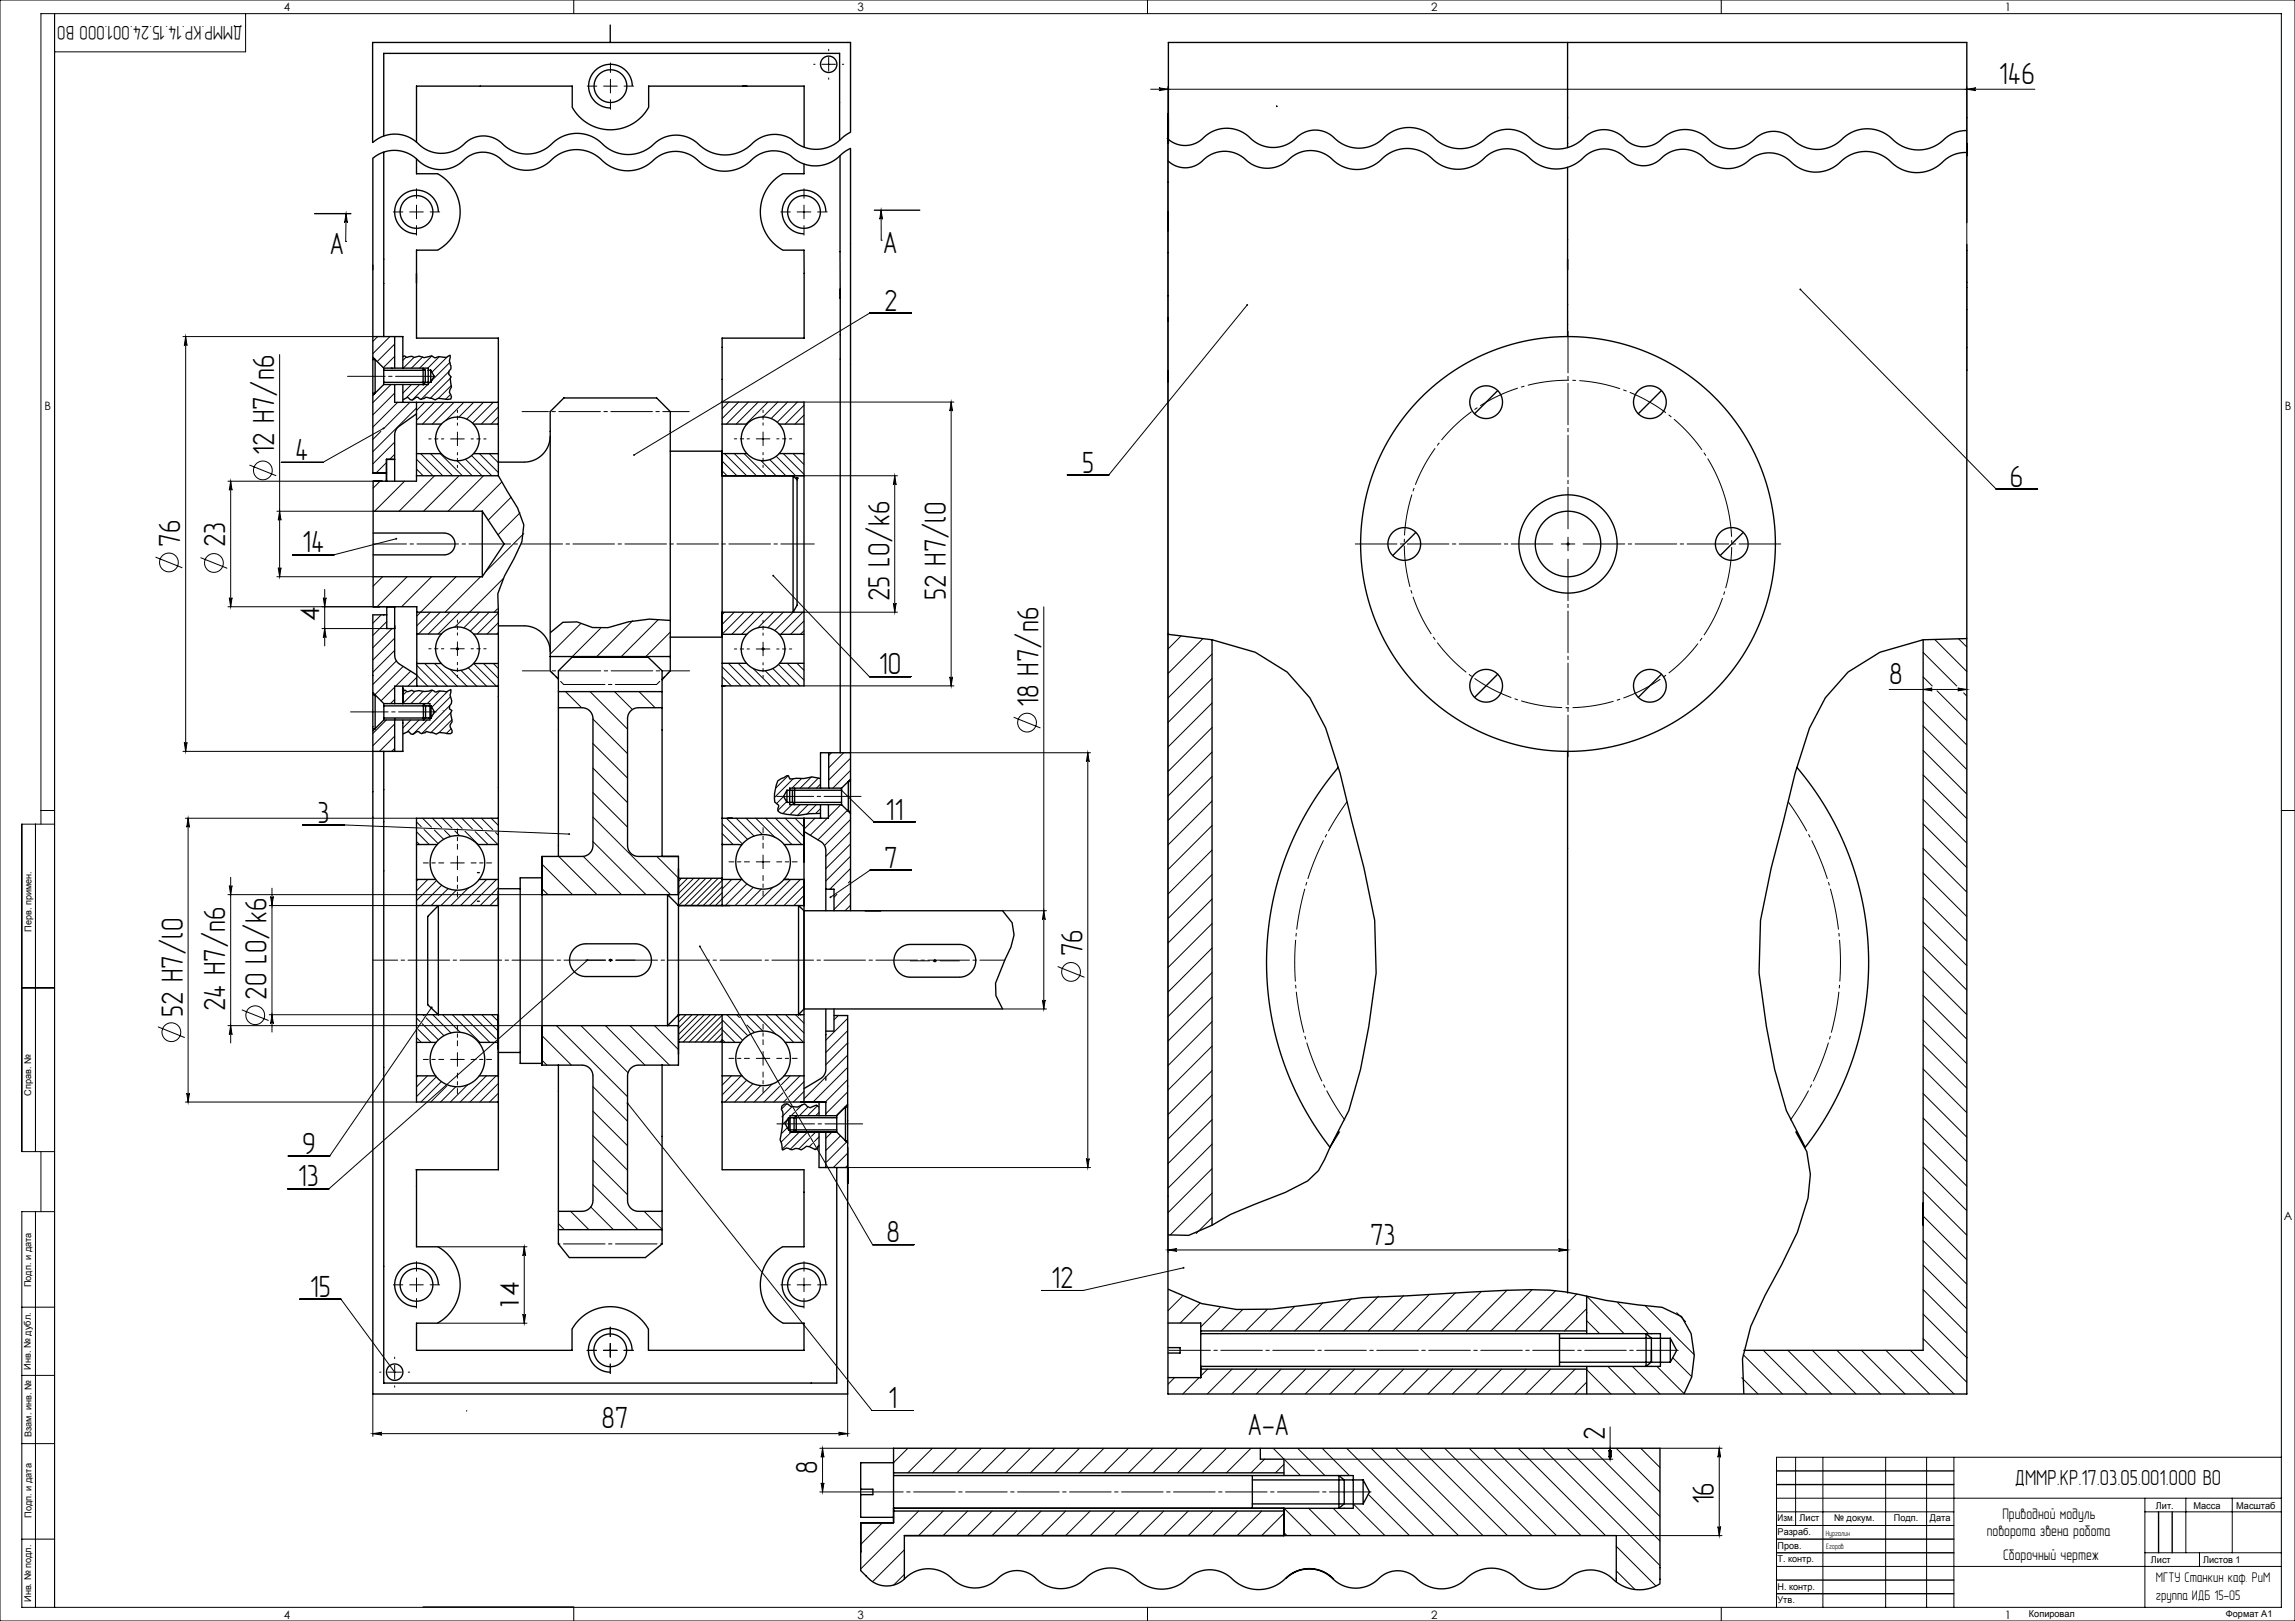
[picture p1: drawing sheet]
<svg xmlns="http://www.w3.org/2000/svg" width="841mm" height="594mm" viewBox="0 0 841 594" stroke-linecap="round" stroke-linejoin="round" font-family="sans-serif">
<defs><g id="words">
<g font-size="9.9">
<text x="732.5" y="30.7">146</text>
<text x="120.8" y="93">A</text>
<text x="323.5" y="92.7">A</text>
<text x="323.9" y="113.8">2</text>
<text x="100.5" y="166.7" transform="rotate(-90 100.5 166.7)">12 H7/n6</text>
<text x="108.2" y="168.6">4</text>
<text x="396.5" y="173.2">5</text>
<text x="736.5" y="178.3">6</text>
<text x="66.1" y="200.4" transform="rotate(-90 66.1 200.4)">76</text>
<text x="82.6" y="200.6" transform="rotate(-90 82.6 200.6)">23</text>
<text x="110.7" y="202.5">14</text>
<text x="325.9" y="220.3" transform="rotate(-90 325.9 220.3)">25 L0/k6</text>
<text x="346.6" y="220" transform="rotate(-90 346.6 220)">52 H7/l0</text>
<text x="322.1" y="247.1">10</text>
<text x="692.3" y="250.7">8</text>
<text x="380.5" y="259.1" transform="rotate(-90 380.5 259.1)">18 H7/n6</text>
<text x="116.3" y="301.5">3</text>
<text x="324.5" y="300.3">11</text>
<text x="324" y="318">7</text>
<text x="396.7" y="350.5" transform="rotate(-90 396.7 350.5)">76</text>
<text x="82.6" y="370.6" transform="rotate(-90 82.6 370.6)">24 H7/n6</text>
<text x="97.7" y="366.3" transform="rotate(-90 97.7 366.3)">20 L0/k6</text>
<text x="67" y="372.6" transform="rotate(-90 67 372.6)">52 H7/l0</text>
<text x="110.8" y="422.8">9</text>
<text x="109.2" y="434.8">13</text>
<text x="324.9" y="455.2">8</text>
<text x="502.1" y="456.1">73</text>
<text x="385.2" y="472.1">12</text>
<text x="113.5" y="475.3">15</text>
<text x="325.5" y="516">1</text>
<text x="220.4" y="523.4">87</text>
<text x="457.1" y="525.8">A-A</text>
<text x="588.1" y="527.8" transform="rotate(-90 588.1 527.8)">2</text>
<text x="299.5" y="540.2" transform="rotate(-90 299.5 540.2)">8</text>
<text x="628.1" y="551.3" transform="rotate(-90 628.1 551.3)">16</text>
</g>
<g font-size="9.3">
<text x="117" y="227.6" transform="rotate(-90 117 227.6)">4</text>
<text x="190.1" y="480" transform="rotate(-90 190.1 480)">14</text>
</g>
<text font-size="7" x="738.3" y="544.3">ДММР.КР.17.03.05.001.000 ВО</text>
<text font-size="6.3" x="88.9" y="9.4" transform="rotate(-180 88.9 9.4)">ДММР.КР.14.15.24.001.000 ВО</text>
<g font-size="4.9">
<text x="733.8" y="556.7">Приводной модуль</text>
<text x="728" y="563">поворота звена робота</text>
<text x="734.1" y="571.6">Сборочный чертеж</text>
</g>
<g font-size="4.5">
<text x="790" y="579.8">МГТУ Станкин каф. РиМ</text>
<text x="790" y="586.3">группа ИДБ 15-05</text>
</g>
<g font-size="4.2">
<text x="104" y="4.2">4</text>
<text x="314.2" y="4.2">3</text>
<text x="524.5" y="4.2">2</text>
<text x="734.7" y="4.2">1</text>
<text x="16.3" y="150.2">B</text>
<text x="837.3" y="150.2">B</text>
<text x="836.9" y="447.2">A</text>
<text x="104" y="593.2">4</text>
<text x="314.2" y="593.2">3</text>
<text x="524.5" y="593.2">2</text>
<text x="734.7" y="593.2">1</text>
</g>
<g font-size="3.4">
<text x="11.5" y="341.4" transform="rotate(-90 11.5 341.4)">Перв. примен.</text>
<text x="11.5" y="401.5" transform="rotate(-90 11.5 401.5)">Справ. №</text>
<text x="11.4" y="471.7" transform="rotate(-90 11.4 471.7)">Подп. и дата</text>
<text x="11.3" y="501.9" transform="rotate(-90 11.3 501.9)">Инв. № дубл.</text>
<text x="11.5" y="526.6" transform="rotate(-90 11.5 526.6)">Взам. инв. №</text>
<text x="11.5" y="556.2" transform="rotate(-90 11.5 556.2)">Подп. и дата</text>
<text x="651.4" y="557.4">Изм</text>
<text x="659.4" y="557.4">Лист</text>
<text x="672.1" y="557.4">№ докум.</text>
<text x="694" y="557.4">Подп.</text>
<text x="707.2" y="557.4">Дата</text>
<text x="790" y="552.9">Лит.</text>
<text x="803.8" y="552.9">Масса</text>
<text x="819.5" y="553">Масштаб</text>
<text x="651.4" y="562.6">Разраб.</text>
<text x="651.4" y="567.6">Пров.</text>
<text x="651.4" y="572.5">Т. контр.</text>
<text x="788.2" y="572.7">Лист</text>
<text x="807.3" y="572.7">Листов 1</text>
<text x="11.5" y="587" transform="rotate(-90 11.5 587)">Инв. № подл.</text>
<text x="651.4" y="587.6">Утв.</text>
<text x="651.4" y="582.5">Н. контр.</text>
<text x="743.5" y="592.4">Копировал</text>
<text x="815.7" y="592.4">Формат А1</text>
</g>
<g font-size="2.5">
<text x="669.1" y="562.8">Нургалин</text>
<text x="669.2" y="567.7">Егоров</text>
</g>
<text font-size="2.1" x="656.9" y="557.4">.</text>
</g></defs>
<g fill="none" stroke="#000" stroke-width=".37">
<path d="M0 0h841v594h-841zM20 5v584M90 5v14h-70M210.3 0v5M420.5 0v5M630.8 0v5M221.2 31.6h5M223.7 29.1v5M301.2 23.6h5M303.7 21.1v5M421.7 32.7h324M424.7 32.2l3.3 .5-3.3 .5a.51 .51 0 0 0 .5-.5 .51 .51 0 0 0-.5-.5z"/>
<path d="M428 31.7v427.3M720.7 31.7v104M720.7 32.7l3.3-.5a.51 .51 0 0 0-.4 .5 .51 .51 0 0 0 .4 .5zM126.8 78.3l-.1 10.2M126.8 78.3l.5 3.3a.51 .51 0 0 0-.5-.5 .51 .51 0 0 0-.5 .5zM150.1 77.7h5M152.6 75.2v5M292.1 77.7h5M294.6 75.2v5M322.9 77v11M322.9 77l.5 3.3a.51 .51 0 0 0-.5-.5 .51 .51 0 0 0-.5 .5zM126.7 88.5h.1"/>
<path d="M322.9 88h.1M334 114.6h-15.2l-86.5 52.1M457 111.8l-50.7 62.2h-15.2M659.7 106.1l71.7 73h15.2M67 123.3h69.6M68 123.3l.5 3.3a.51 .51 0 0 0-.5-.4 .51 .51 0 0 0-.5 .4zM68 123.3v152M102.5 129.9v81.4M138.4 123.3l-1.8 1.8M142.9 123.3l-6.3 6.3M144.6 126.1l-6.4 6.4M144.6 130.6l-4.1 4.1"/>
<path d="M148.8 130.9l-1.2 1.2M151.7 131l-3.9 3.9M154.9 130.8l-4.1 4.1M158.3 130.4l-4.5 4.5M161 130.7l-4.2 4.2M163.8 130.9l-5.5 5.5M164.5 136.1l-10.2 10.2M164.9 132.8l-6.7 6.6M164.9 138.7l-7.3 7.3M139.6 158.1l-3 2.9M140.5 157l-22.2 12.4h-15.2M143.3 140.9l-6.7 6.7"/>
<path d="M144.6 144l-8 8M145.7 147.4l-9.1 9.1M147.8 140.9l-.2 .1M150.2 147.4l-9.6 9.7M150.8 140.9l-3.2 3.1M152.6 149.5l-16 16M153.8 140.9l-4.7 4.7M155.6 147.4l-3 3M156.8 140.9l-5.7 5.7M157.6 140.1l-.7 .6M159.2 147.4l-6.6 6.6M162.8 147.4l-8 8"/>
<path d="M165.1 144.5l-1.9 1.9M165.4 141.3l-4.7 4.6M166.4 147.4l-8 8M167.6 158.3v5M170 147.4l-6.7 6.7M173.6 147.4l-5.5 5.5M177.2 147.4l-6.2 6.2M180.7 147.4l-7.6 7.6M182.6 149.2l-6.2 6.2M182.6 152.7l-2.6 2.7M267.1 147.3l-2.5 2.5M270.7 147.3l-6.1 6.1"/>
<path d="M274.2 147.3l-8 8.1M277.8 147.3l-8 8.1M279.6 158.3v5M281.4 147.3l-8 8.1M285 147.3l-5.5 5.5M288.6 147.3l-6 6.1M292.2 147.3l-7.4 7.4M294.6 147.3h55M294.6 148.5l-6.9 6.9M294.6 152.1l-3.3 3.3M348.6 147.3v104M348.6 147.3l.5 3.3a.51 .51 0 0 0-.5-.4 .51 .51 0 0 0-.6 .4z"/>
<path d="M83.5 176.3h53.2M84.5 176.3v46M84.5 176.3l.5 3.3a.51 .51 0 0 0-.5-.4 .51 .51 0 0 0-.5 .4zM91.4 170.4l9.8 3.9M139.3 176.3l-2.6 2.6M141.6 169.5l-3.8 3.8M144.6 162l-8 8M144.6 166.5l-1.8 1.8M148.3 176.3l-11 11M152.6 171.9l2.5 2.4M152.6 168.3l6.1 6M154.2 166.2l8.1 8.1"/>
<path d="M157.7 166.2l8.1 8.1M159.2 174.3l-13 13M161.3 166.2l8.1 8.1M165.1 160.8h5M167.5 168.8l5.5 5.5M168.2 174.3l-13 13M170.6 168.3l6 6M172.8 166.9l7.4 7.4M175.7 166.2l6.9 7M177.2 174.3l-13 13M179.3 166.2l3.3 3.4M183.8 176.7l-10.6 10.6"/>
<path d="M264.6 172.5l1.8 1.8M264.6 168.9l5.4 5.4M265.5 166.2l8.1 8.1M269.1 166.2l8.1 8.1M272.7 166.2l8.1 8.1M277.1 160.8h5M278.8 168.8l5.6 5.5M282.1 168.4l5.9 5.9M284.4 167.2l7.2 7.1M287 166.2l7.6 7.6M290.6 174.3h38.3M290.6 166.2l4 4"/>
<path d="M294.2 166.2l.4 .4M327.9 174.3v50M327.9 174.3l.5 3.3a.51 .51 0 0 0-.5-.4 .51 .51 0 0 0-.5 .4zM101.5 187.3h35.2M102.5 187.3l.5 3.3a.51 .51 0 0 0-.5-.4 .51 .51 0 0 0-.5 .4zM145.2 197.4l-22.8 5.9h-15.2M187.3 182.2l-8.4 8.4M190.6 187.9l-8.1 8.1M192 195.5l-14 14M572.1 199.3h5M574.6 196.8v5M57 204.1l9.8 4"/>
<path d="M73.5 204.3l9.8 4M84 219a.51 .51 0 0 0 .5 .5 .51 .51 0 0 0 .5-.5l-.5 3.3zM101.5 211.3h35.2M102 208a.51 .51 0 0 0 .5 .5 .51 .51 0 0 0 .5-.5l-.5 3.3zM118.5 219a.51 .51 0 0 0 .5 .5 .51 .51 0 0 0 .5-.5l-.5 3.3zM119 216v20.7M140.2 211.3l-3.5 3.5M149.2 211.3l-11 11M158.2 211.3l-11 11M167.1 211.3l-14.4 14.4M176.1 211.3l-13 13M184.4 212.1l-17.8 17.7"/>
<path d="M283.3 210.9l35.3 37.1h15.2M83.5 222.3h61.1M118 230.3h23.7M119 230.3l.5 3.3a.51 .51 0 0 0-.5-.4 .51 .51 0 0 0-.5 .4zM139.7 225.3l-3.1 3.1M141.7 227.8l-5.1 5.1M143.6 230.3l-7 7.1M144.6 233.8l-8 8M144.6 238.3l-8 8M157.7 224.3l-5 5M161.3 224.3l-8 8M164.9 224.3l-8 8"/>
<path d="M165.1 237.7h5M167.6 235.2v5M168.5 224.3l-8 8M175.7 224.3l-5.8 5.8M179.3 224.3l-7 7M182.3 223.1l-1.2 1.2M182.6 231.8l-.5 .5M182.6 224.6l-7.7 7.7M182.6 228.2l-4.1 4.1M212.9 228.4l-11.3 11.3M220 230.3l-10.3 10.3M231.8 227.5l-13.1 13.1"/>
<path d="M241.3 227l-13.6 13.6M245.6 231.6l-8.9 9M265.5 224.3l-.9 .9M269.1 224.3l-4.5 4.5M272.7 224.3l-8.1 8.1M276.3 224.3l-8.1 8.1M277.1 237.8h5M279.6 235.3v5M279.9 224.3l-8.1 8.1M283.5 224.3l-5.7 5.7M287 224.3l-5.6 5.7M290.6 224.3l-6.7 6.8"/>
<path d="M294.2 224.3l-8.1 8.1M294.6 227.5l-4.9 4.9M294.6 231.1l-1.3 1.3M294.6 224.3h34.3M327.4 221a.51 .51 0 0 0 .5 .5 .51 .51 0 0 0 .5-.5l-.5 3.3zM382.5 222.4v147.3M432.8 233l-4.8 4.8M440.8 234l-12.8 12.8M444.2 239.7l-16.2 16.1M704.7 239.1l12.4 12.3M709 234.3l11.7 11.8M717.7 234.1l3 3"/>
<path d="M144.6 251.8l-5 5M144.6 256.3l-1.5 1.5M145.3 242.2l-8.7 8.6M147.7 244.2l-10.3 10.4M149 253.4l-1.4 1.4M150.5 245.9l-5.5 5.5M152 253.5l-4.4 4.3M152.7 248.2l-3.2 3.2M152.7 251l.4 .4M152.7 247.4l4 4M152.7 243.8l7.6 7.6M155.2 253.2l-4.6 4.6"/>
<path d="M155.6 243.1l8.3 8.3M158.5 252.9l-4.9 4.9M159.2 243.1l8.3 8.3M161.2 253.2l-4.6 4.6M164 253.4l-5.8 5.8M164.8 258.6l-10.3 10.2M164.9 245.3l6.2 6.1M165.1 255.3l-6.3 6.3M168.9 245.6l5.8 5.8M171.6 244.7l6.7 6.7M173.6 243.1l8.3 8.3M177.2 243.1l5.4 5.5"/>
<path d="M180.8 243.1l1.8 1.9M207.2 253.4l5.9 5.9M216.2 253.4l13.8 13.8M225.2 253.4l6.6 6.6M234.2 253.4l5.9 5.9M264.6 248l3.4 3.3M264.6 244.4l7 6.9M266.9 243.1l8.3 8.2M270.5 243.1l8.3 8.2M275.9 244.9l6.5 6.4M280.4 245.8l5.6 5.5M283.2 245l6.3 6.3"/>
<path d="M285.3 243.5l7.8 7.8M288.5 243.1l6.1 6.1M292 243.1l2.6 2.5M294.6 251.3h55M348 248a.51 .51 0 0 0 .6 .5 .51 .51 0 0 0 .5-.5l-.5 3.3zM444.2 248.6l-16.2 16.2M444.2 257.6l-16.2 16.2M692.3 252.6h28.4M704.7 252.6l3.3-.5a.51 .51 0 0 0-.4 .5 .51 .51 0 0 0 .4 .6zM704.7 257l16 16M704.7 248l3.4 3.4M709.8 253.1l10.9 10.9"/>
<path d="M717.4 252.1l3.3 .5-3.3 .6a.51 .51 0 0 0 .5-.6 .51 .51 0 0 0-.5-.5zM719.6 253.9l1.1 1.2M67 275.3h69.6M67.5 272a.51 .51 0 0 0 .5 .5 .51 .51 0 0 0 .5-.5l-.5 3.3zM141.6 263.8l-5 5M144.6 265.3l-8 8M144.6 269.8l-5.5 5.5M144.6 274.3l-1 1M150.6 263.8l-3 3M153.6 263.8l-4.3 4.3M156.6 263.8l-5.3 5.3M165.2 261.2l-7.4 7.3"/>
<path d="M165.3 267l-1.8 1.9M165.6 263.8l-4.7 4.6M217.3 272.5l12.7 12.6M217.3 263.5l12.7 12.7M304.7 275.8l-1 1.1M309.2 275.8l-5.5 5.5M311.7 277.8l-8 8M311.7 275.8h87.9M371.4 262.8l9.9 4M398.6 275.8l.5 3.3a.51 .51 0 0 0-.5-.4 .51 .51 0 0 0-.5 .4zM398.6 275.8v152M444.2 266.6l-16.2 16.1"/>
<path d="M444.2 275.6l-16.2 16.1M704.7 275l16 16M704.7 266l16 16M15 297h5M67.9 299.8h84.7M68.9 299.8v104M68.9 299.8l.5 3.3a.51 .51 0 0 0-.5-.4 .51 .51 0 0 0-.5 .4zM154.8 299.8l3.3 3.3M158.4 299.8l3.5 3.5M162 299.8l3.6 3.6M165.6 299.8l3.8 3.8M169.2 299.8l3.9 3.9"/>
<path d="M172.8 299.8l4 4.1M176.4 299.8l4.2 4.2M180 299.8l2.6 2.7M217.3 299.4l28.4 28.4M217.3 290.4l12.7 12.7M217.3 281.4l12.7 12.7M266.2 299.8l7.8 7.8M269.8 299.8l6.5 6.6M273.4 299.8l6 6M277 299.8l6.9 7M280.6 299.8l9.6 9.7M284.2 299.8l9.6 9.7"/>
<path d="M287.2 291.9l-2.7 2.6M287.8 299.8l6.8 6.9M288.2 293.8l-3.2 3.2M288.8 284.2l-4.6 4.7M290.2 294.9l-3.4 3.3M290.7 285.3l-6.9 6.9M291.3 299.8l3.3 3.3M293.2 294.9l-3.7 3.6M293.7 285.3l-3.5 3.5M296.1 294.9l-3.9 3.9M297.3 284.7l-4.1 4.1M298.7 299.8l-4.1 4.1"/>
<path d="M299.1 294.9l-3.5 3.5M299.9 285.1l-3.7 3.7M300.7 287.3l-1.5 1.5M300.7 296.3l-1.6 1.6M303.1 299.8l-6.2 6.3M303.6 294.9h.1M308.1 294.9l-4.5 4.5M308.4 289.6l11.8 11.5h15.2M310.5 297l-10.8 10.8M311.7 282.3l-6.5 6.5M444.2 284.6l-16.2 16.1M444.2 293.5l-16.2 16.2"/>
<path d="M704.7 292.9l16 16M704.7 284l16 16M836 297h5M13 302v120M15 302v-297h821v584h-828v-145h12M20 302h-12v120h12M110.9 302.3h15.2l82.5 3.3M152.6 308.4l1.1 1.1M152.6 304.8l4.7 4.7M152.6 301.2l1.8 1.8M155.4 304l5.2 5.1M159.2 304.2l3.4 3.4"/>
<path d="M162.9 304.3l2.2 2.2M165.1 316.2h5M166.7 304.5l1.7 1.7M167.6 313.7v5M170.4 304.6l4.9 4.9M174.1 304.8l4.7 4.7M177.9 304.9l4.5 4.6M181.6 305.1l1 1M198.6 316.7l11.2 11.1M204.8 313.8l14 14M213.7 313.8l14 14M217.3 308.4l19.4 19.4"/>
<path d="M240.7 313.8l7.9 8M264.6 309l.5 .5M264.6 305.4l4 4.1M264.6 301.8l7.5 7.5M277.1 315.8h5M279.6 313.3v5M311.7 300.3l-9.6 9.5M311.7 304.8l-9.1 9M311.7 309.3l-9.1 9M311.7 313.8l-9.1 9M311.7 318.2l-7.6 7.6M334 318.9h-15.2l-14.5 9.9"/>
<path d="M444.2 302.5l-16.2 16.2M444.2 311.5l-16.2 16.1M704.7 319.9l16 16M704.7 310.9l16 16M704.7 301.9l16 16M83.5 327.8h115.1M84 324.5a.51 .51 0 0 0 .5 .5 .51 .51 0 0 0 .5-.5l-.5 3.3zM84.5 321.5v60.7M98.7 331.8h53.9M99.2 328.5a.51 .51 0 0 0 .5 .5 .51 .51 0 0 0 .5-.5l-.5 3.3zM99.7 325.5v52.7M153.2 322.3l-.6 .5"/>
<path d="M156.8 322.3l-4.2 4.1M160 322.7l-7.4 7.3M161.9 324.4l-7.5 7.4M164.2 325.6l-6.2 6.2M167.2 326.2l-5.6 5.6M171.7 325.4l-6.5 6.4M178.3 322.3l-9.5 9.5M181.9 322.3l-9.5 9.5M182.6 325.2l-6.6 6.6M182.6 328.8l-3.1 3M198.6 325.7l2.2 2.1M249.7 321.8l-1.1 1.1"/>
<path d="M252 321.8l-3.4 3.4M254.2 321.8l-5.6 5.6M256.4 321.8l-7.8 7.9M258.7 321.8l-10 10M260.9 321.8l-10 10M263.2 321.8l-10 10M264.6 324.9l-6.9 6.9M264.6 322.6l-9.2 9.2M264.6 327.1l-4.7 4.7M264.6 331.6l-.2 .2M268.1 322.3l-3.5 3.5M271.7 322.3l-9.5 9.5"/>
<path d="M273.7 323.9l-7.9 7.9M276 325.2l-6.7 6.6M279 325.8l-6.1 6M283.2 325.1l-6.7 6.7M289.7 322.3l-9.6 9.5M293.3 322.3l-9.6 9.5M294.6 324.5l-7.3 7.3M294.6 328.1l-3.7 3.7M294.6 331.7l-.1 .1M306.7 327.7l-1.1 1.1M311.7 322.7l-.8 .8M311.7 327.2l-6.1 6.1"/>
<path d="M311.7 331.7l-2 2M367.4 333.7h16.1M382.5 333.7l.5 3.3a.51 .51 0 0 0-.5-.4 .51 .51 0 0 0-.5 .4zM444.2 320.5l-16.2 16.1M444.2 329.5l-16.2 16.1M444.2 338.4l-16.2 16.2M704.7 337.8l16 16M704.7 328.9l16 16M215.3 351.8l-94.7 83.8h-15.2M256.5 346.8l63.2 109.3h15.2M387.6 354.2l9.8 3.9M444.2 347.4l-16.2 16.2"/>
<path d="M444.2 356.4l-16.2 16.1M704.7 355.8l16 16M704.7 346.8l16 16M8 362h12M57.9 376.3l9.8 3.9M83.5 375.8h115.1M84.5 375.8l.5 3.3a.51 .51 0 0 0-.5-.4 .51 .51 0 0 0-.5 .4zM88.6 370.1l9.8 3.9M98.7 371.8h53.9M99.7 371.8l.5 3.3a.51 .51 0 0 0-.5-.4 .51 .51 0 0 0-.5 .4zM152.6 373l1.4 1.4M153.2 377.2l4.8 4.8"/>
<path d="M154.7 375.1l5.9 6M155 371.8l.4 .5M156.2 373l6.5 6.5M158.2 369.1l-37.4 54.5h-15.2M158.6 371.8l6.7 6.7M162.2 371.8l6.4 6.5M165.8 371.8l10.1 10.2M169.4 371.8l10.1 10.2M173 371.8l8.8 8.9M176.6 371.8l6 6.1M180.2 371.8l2.4 2.5M198.6 379.5l10.8 10.8"/>
<path d="M203.9 375.8l26.1 26.1M212.9 375.8l17.3 17.3M221.9 375.8l14.4 14.5M230.8 375.8l14.5 14.5M239.8 375.8l8.8 8.8M249.1 371.8l-.5 .5M251.4 371.8l-2.8 2.8M253.6 371.8l-5 5M255.8 371.8l-7.2 7.3M258.1 371.8l-9.5 9.5M260.3 371.8l-10 10M262.6 371.8l-10 10"/>
<path d="M264.6 374.3l-7.5 7.5M264.6 378.8l-3 3M264.6 377.3l4.7 4.7M264.6 373.7l7.5 7.5M264.6 372l-9.8 9.8M264.6 376.5l-5.3 5.3M266.4 371.8l7.7 7.7M270 371.8l1 1.1M273.5 371.8l6 6M273.7 375.6l2.8 2.7M277.1 371.8l7.2 7.2M280.7 371.8l10.2 10.2"/>
<path d="M284.3 371.8l10.2 10.2M287.9 371.8l6.7 6.7M291.5 371.8l3.1 3.2M307.2 372.1l-1.6 1.6M310.6 373.2l-8 8M310.6 377.7l-8 8M367.4 369.7h16.1M382 366.4a.51 .51 0 0 0 .5 .5 .51 .51 0 0 0 .5-.5l-.5 3.3zM444.2 365.4l-16.2 16.1M444.2 374.4l-16.2 16.1M704.7 373.8l16 16M704.7 364.8l16 16"/>
<path d="M152.6 380.2l1.8 1.8M153.1 394.2l-.5 .5M156.7 394.2l-4.1 4.1M159.9 394.6l-7.3 7.3M161.8 396.3l-7.6 7.5M163.7 397.9l-5.9 5.9M165.1 388.2h5M167.1 398.2l-5.7 5.6M167.6 385.7v5M171.3 397.5l-6.3 6.3M178.2 394.2l-9.6 9.6M181.8 394.2l-9.6 9.6"/>
<path d="M182.5 381.4l.1 .1M182.6 397l-6.8 6.8M198.6 388.5l1.8 1.8M217.3 398.2l12.7 12.7M264.6 380.9l1.1 1.1M264.6 381l-.8 .8M268 394.2l-3.4 3.4M271.6 394.2l-7 7M273.6 395.8l-8 8M275.9 397.1l-6.7 6.7M277.1 387.8h5M278.8 397.8l-6 6"/>
<path d="M279.6 385.3v5M282.9 397.3l-6.5 6.5M285.6 398.2l-5.6 5.6M289.6 394.2l-3.2 3.2M293.2 394.2l-5.5 5.5M294.6 396.4l-5.6 5.6M294.6 400l-3.9 3.8M310.6 382.2l-8 8M310.6 386.6l-16 16M310.6 391.1l-12.7 12.7M310.6 395.6l-8.2 8.2M444.2 383.3l-16.2 16.2"/>
<path d="M444.2 392.3l-16.2 16.2M704.7 391.7l16 16M704.7 382.8l16 16M67.9 403.8h84.7M68.4 400.5a.51 .51 0 0 0 .5 .5 .51 .51 0 0 0 .5-.5l-.5 3.3zM182.6 400.6l-3.2 3.2M217.3 416.2l12.7 12.6M217.3 407.2l12.7 12.7M230 404.3l89.5 112.6h15.2M287 400.4l-3.4 3.4M288.3 402.7l-1.1 1.1M288.4 404.4l-2.1 2"/>
<path d="M288.5 413.2l-2 2M288.7 410l-2.1 2.2M289.5 409.3l-.3 .3M289.9 414.8l-3.7 3.7M290 405.7l-3.5 3.6M291.1 407.6l-1.2 1.2M292.9 414.8l-6.3 6.3M294 404.7l-2.1 2.2M294.6 403.5l-.3 .3M295.5 415.2l-5.9 6M296.1 405.7l-3.1 3.1M296.6 417.1l-3.9 3.9"/>
<path d="M297.7 419l-1.1 1.2M298.9 414.8l-1.5 1.6M299.6 405.2l-3.7 3.6M300.1 419.6l-.5 .6M300.1 407.6l-1.2 1.2M300.1 416.6l-1.6 1.7M304.9 414.8l-2.3 2.3M308 416.2l-5.4 5.4M310.2 418.5l-7.4 7.4M310.6 400.1l-8 8M310.6 404.6l-4.2 4.2M444.2 401.3l-16.2 16.1"/>
<path d="M444.2 410.3l-16.2 16.1M444.2 419.3l-16.2 16.1M704.7 418.7l16 16M704.7 409.7l16 16M704.7 400.7l16 16M15 422v22M217.3 434.1l16.5 16.5M217.3 425.1l12.7 12.7M298.8 420.9l-.3 .3M310.6 427.8h89M310.6 427.1l-.8 .7M310.6 422.6l-5.2 5.2"/>
<path d="M398.1 424.5a.51 .51 0 0 0 .5 .5 .51 .51 0 0 0 .5-.5l-.5 3.3zM444.2 428.2l-16.2 16.2M444.2 437.2l-15.5 15.4M704.7 436.6l16 16M704.7 427.7l16 16M13 444v145M160.5 456.9h32.6M192.1 456.9l.5 3.3a.51 .51 0 0 0-.5-.5 .51 .51 0 0 0-.5 .5zM192.1 456.9v28M204.6 448.4l2.2 2.2M209.1 443.9l6.7 6.7M216.5 442.3l8.3 8.3"/>
<path d="M236 443.9l6.6 6.6M428 458l3.3-.5a.51 .51 0 0 0-.5 .5 .51 .51 0 0 0 .5 .5zM428 458h146.4M444.2 446.2l-5.9 5.8M571.1 457.5l3.3 .5-3.3 .5a.51 .51 0 0 0 .5-.5 .51 .51 0 0 0-.5-.5zM574.4 454.4v4.6M704.7 454.6l16 16M704.7 445.6l16 16M8 479h12M109.8 476.1h15.2l19.6 26.7M150.1 470.8h5M152.6 468.3v5"/>
<path d="M292.1 470.8h5M294.6 468.3v5M433.2 475.1l-5.2 5.2M433.7 464.6l-36.8 8.3h-15.2M439.8 477.5l-7.3 7.3M447.1 479.2l-7.1 7.1M455.3 480l-7.8 7.7M464.4 479.8l-7.9 7.9M474.3 478.9l-8.8 8.8M484.7 477.4l-10.2 10.3M495.2 476l-11.7 11.7M505.2 475l-12.8 12.7"/>
<path d="M514.3 474.8l-12.9 12.9M523.8 474.4l-13.4 13.3M533.3 473.8l-13.9 13.9M542.8 473.3l-14.4 14.4M552.2 472.8l-14.9 14.9M561.4 472.6l-15.1 15.1M570.1 472.9l-14.8 14.8M577.8 474.2l-13.5 13.5M581.4 479.5l-8.1 8.2M581.4 475l13.8 13.7M592.7 477.3l11.4 11.4M602.7 478.3l18.2 18.1"/>
<path d="M704.7 472.6l16 16M704.7 463.6l16 16M160.3 484.9h32.8M191.6 481.6a.51 .51 0 0 0 .5 .5 .51 .51 0 0 0 .5-.5l-.5 3.3zM221.1 494.8h5M223.6 492.3v5M581.4 484l4.8 4.7M613 497.5l6.9 7M614.4 481l3.3 3.3M638.7 496.4l14.5 14.4M646.2 494.8l16 16M655.2 494.8l16 16"/>
<path d="M664.1 494.8l16 16M673.1 494.8l16 16M682.1 494.8l16 16M691.1 494.8l16 16M700.1 494.8l16 16M704.7 490.5l16 16M704.7 481.5l16 16M8 504h12M136.6 510.8v15.5M142.1 502.8h5M144.6 500.3v5M310.6 510.8v15.5"/>
<path d="M430.4 504.8l-2.4 2.4M439.4 504.8l-6 6M442.5 501.7l-2.5 2.5M451.5 501.7l-9.1 9.1M460.5 501.7l-9.1 9.1M469.5 501.7l-9.1 9.1M478.4 501.7l-9.1 9.1M487.4 501.7l-9.1 9.1M496.4 501.7l-9.1 9.1M505.4 501.7l-9.1 9.1M514.4 501.7l-9.1 9.1M523.3 501.7l-9.1 9.1"/>
<path d="M532.3 501.7l-9.1 9.1M541.3 501.7l-9.1 9.1M550.3 501.7l-9.1 9.1M559.3 501.7l-9.1 9.1M568.2 501.7l-9.1 9.1M577.2 501.7l-9.1 9.1M581.5 506.5l-4.4 4.3M581.5 501.9l8.8 8.9M589.2 500.7l10.1 10.1M598.2 500.7l10.1 10.1M607.2 500.7l10 10M638.3 504.9l5.9 5.9"/>
<path d="M8 529h12M136.6 525.3l3.3-.5a.51 .51 0 0 0-.5 .5 .51 .51 0 0 0 .5 .6zM136.6 525.3h174M300.4 530.7h27M301.4 530.7v16M301.4 530.7l.5 3.3a.51 .51 0 0 0-.5-.5 .51 .51 0 0 0-.5 .5zM307.3 524.8l3.3 .5-3.3 .6a.51 .51 0 0 0 .5-.6 .51 .51 0 0 0-.5-.5zM332.7 530.7l-5.3 5.3M341.7 530.7l-9 9M350.7 530.7l-9 9M359.6 530.7l-9 9M368.6 530.7l-9 9"/>
<path d="M377.6 530.7l-9 9M386.6 530.7l-9 9M395.6 530.7l-9 9M404.5 530.7l-9 9M413.5 530.7l-9 9M422.5 530.7l-9 9M431.5 530.7l-9 9M440.5 530.7l-9 9M449.4 530.7l-9 9M458.4 530.7l-9 9M463.4 534.7l-5 5M466.5 530.7l10 10"/>
<path d="M470.5 534.7h120.5M470.5 536.6l-3.1 3.1M475.5 530.7l10 10M484.5 530.7l10 10M493.5 530.7l32 32M502.5 530.7l32 32M511.4 530.7l32 32M520.4 530.7l32 32M529.4 530.7l32 32M538.4 530.7l32 32M547.4 530.7l32 32M556.3 530.7l32 32"/>
<path d="M565.3 530.7l43 43M574.3 530.7l34 34M583.3 530.7l25 25M589.5 531.4a.51 .51 0 0 0 .5 .5 .51 .51 0 0 0 .5-.5l-.5 3.3zM590 522.9v11.8M590 530.7l.5 3.3a.51 .51 0 0 0-.5-.5 .51 .51 0 0 0-.5 .5zM592.3 530.7l16 16M601.2 530.7l7.1 7M608.3 530.7h22.7M630 530.7v32M630 530.7l.5 3.3a.51 .51 0 0 0-.5-.5 .51 .51 0 0 0-.5 .5zM658 534v25"/>
<path d="M668 534v55M691 534v55M706 534v55M716 534v55M836 534h-185v55M300.4 546.7h15M300.9 543.4a.51 .51 0 0 0 .5 .5 .51 .51 0 0 0 .5-.5l-.5 3.3zM323.4 558l-8 8M327.7 553.7l-.3 .2M336.6 553.7l-21.2 21.2M345.6 553.7l-9 9M354.6 553.7l-9 9"/>
<path d="M363.6 553.7l-9 9M372.6 553.7l-9 9M381.5 553.7l-9 9M390.5 553.7l-9 9M399.5 553.7l-9 9M408.5 553.7l-9 9M417.5 553.7l-9 9M426.4 553.7l-9 9M435.4 553.7l-9 9M444.4 553.7l-9 9M453.4 553.7l-9 9M462.4 553.7l-9 9"/>
<path d="M470.5 554.6l-8.2 8.1M470.6 552.7l10 10M479.6 552.7l10 10M488.5 552.7l10 10M495.9 542.1l.2 .2M495.9 551.1l11.6 11.6M501.4 547.6l15.1 15.1M629.5 559.4a.51 .51 0 0 0 .5 .5 .51 .51 0 0 0 .5-.5l-.5 3.3zM651 554h65M651 559h65M651 549h185M786 549v40"/>
<path d="M786 554h50M801 549v20M818 549v20M8 564h12M331.4 567.9l-11.7 11.7M331.4 576.9l-3.9 3.9M470.5 561.6l1.1 1.1M592.3 562.7h38.7M592.3 575.6l6.8 6.9M592.3 566.6l14.5 14.6M651 574h185M786 569h50"/>
<path d="M806 569v5M210.3 589v5M420.5 589v5M630.8 589v5"/>
<circle cx="96.3" cy="172.4" r="3.4"/>
<circle cx="61.9" cy="206.1" r="3.4"/>
<circle cx="78.4" cy="206.3" r="3.4"/>
<circle cx="376.4" cy="264.8" r="3.4"/>
<circle cx="392.5" cy="356.2" r="3.4"/>
<circle cx="62.8" cy="378.2" r="3.4"/>
<circle cx="93.5" cy="372" r="3.4"/>
</g>
<g fill="none" stroke="#000" stroke-width=".5">
<path d="M136.6 15.6h175.1v32.9l-1.9 1.1a16 16 0 0 1-8.4 4.9 13.3 13.3 0 0 1-11.8-3.8 12.2 12.2 0 0 0-15.2 3.1 14.2 14.2 0 0 1-19.5-1.9 12.1 12.1 0 0 0-16.5 2 13.7 13.7 0 0 1-18.8-2.2 13.4 13.4 0 0 0-18.5 2 13.1 13.1 0 0 1-18-1.9 10.2 10.2 0 0 0-14 1.9 12.3 12.3 0 0 1-16.9-2 12.2 12.2 0 0 0-15.6 .5zM223.6 9.2v6.4M574.4 15.6v38.5M231.7 31.6a8 8 0 0 0-8-8 8 8 0 0 0-8 8 8 8 0 0 0 8 8M467.9 38.9v.1M591.2 35.2h.1M140.6 49.8v-30.2h167.1v31.8M140.6 55.7v67.6M152.6 52.1v-20.5h57.1v7.7a16 16 0 0 0 28 0v-7.7h57v22.3M152.6 58.2v5.5h7.8a16 16 0 0 1 0 28h-7.8v32.2h30v50.4M307.8 57l.1 52.3M307.8 57a13 13 0 0 1-18.5-.2 12 12 0 0 0-15.1 2.9 14.2 14.2 0 0 1-19.5-1.9 12.1 12.1 0 0 0-16.5 2 13.7 13.7 0 0 1-18.8-2.2 13.4 13.4 0 0 0-18.5 2.1 13.1 13.1 0 0 1-18-1.9 10.2 10.2 0 0 0-14 1.8 12.3 12.3 0 0 1-16.9-1.9 12.1 12.1 0 0 0-15.4 .3v115.3h5"/>
<path d="M307.8 57l1.6-1.3 2.3-1.3v279.3M428 41.7v469.1h292.7v-421.2M428.2 52.5v-36.9h292.5v65.9M720.7 55.9a12.8 12.8 0 0 0-10 4.5 13.7 13.7 0 0 1-18.9-2.1 13.4 13.4 0 0 0-18.5 2.1 13.1 13.1 0 0 1-18-2 11.7 11.7 0 0 0-15.7 1.4 11.7 11.7 0 0 1-15.8-2.6 11.5 11.5 0 0 0-16 1.7 9.3 9.3 0 0 1-12.9-1.8 11.1 11.1 0 0 0-15.8 1.7 14.2 14.2 0 0 1-19.7-1.9 12.1 12.1 0 0 0-16.7 2.2 13.7 13.7 0 0 1-19-1.9 13.4 13.4 0 0 0-18.5 2.1 13.1 13.1 0 0 1-18-1.8 11.7 11.7 0 0 0-16 1.9 11.7 11.7 0 0 1-15.8-1.8 11.5 11.5 0 0 0-15.6 2 9.1 9.1 0 0 1-11.9-.7M720.7 47.8a12.8 12.8 0 0 0-9.6 4.4 13.7 13.7 0 0 1-18.8-2.2 13.4 13.4 0 0 0-18.5 2 13.1 13.1 0 0 1-17.9-1.9 10.2 10.2 0 0 0-14.1 1.9 12.3 12.3 0 0 1-16.9-2 12.4 12.4 0 0 0-17 1.9 9.8 9.8 0 0 1-13.7-2.1 10.7 10.7 0 0 0-15 1.8 14.2 14.2 0 0 1-19.5-1.9 12.1 12.1 0 0 0-16.5 2 13.7 13.7 0 0 1-18.8-2.2 13.4 13.4 0 0 0-18.5 2.1 13.1 13.1 0 0 1-18-1.9 10.2 10.2 0 0 0-14 1.8 12.3 12.3 0 0 1-16.9-1.9 12.4 12.4 0 0 0-17 1.8 9.4 9.4 0 0 1-12.4-.8M115.3 78.3h13.3M160.6 77.7a8 8 0 0 0-8-8 8 8 0 0 0-8 8 8 8 0 0 0 8 8M294.6 60.1v3.6h-7.7a16 16 0 0 0 0 28h7.7l.1 32.2h-30.1v207.9M302.6 77.7a8 8 0 0 0-8-8 8 8 0 0 0-8 8 8 8 0 0 0 8 8M320.4 77h16.6M574.4 61.3v62M307.9 105.8v170"/>
<path d="M136.6 131.7h.9v12.4h-.9M136.6 123.3h11v11.6M136.6 130.9l4 4M140.6 134.9h16.3v6h-16.3M140.6 134.9v6M140.6 135.7h15.2M144.6 123.3v11.6M147.6 130.8l.7-.3 .8 .5 1.8-.4 .9 .4 1.8-.5 1.8 .6 2.8-.7a1.74 1.74 0 0 0 2.6 .3l2.8 .3 1.4-.8-.3 1.9 .3 1a2.46 2.46 0 0 1-.5 2.9l-.1 1.1 .9 1-.3 .5 .4 3.2-.7 2 .7 1.7-.2 .7-1.2 .2-3.4-.5-1.1 .6-3-.9h-.6l-.5 .4a1.47 1.47 0 0 1-2.2-.4h-.7l-1.5 1-.7-.2-1-.8-1.7 .9M155 134.9l.8 .8v4.5l-.8 .8zM156.8 135.7h1M157.8 135.7v4.4M157.8 135.7l1.3 2.2-1.3 2.2"/>
<path d="M140.6 140.9l-4 4M140.6 140.1h17.2M144.6 140.9v6.5h38M147.6 140.9v6.5M152.6 151.7l-6.5 4.6-1.3 2-.2 18M152.6 147.4v28.9h-15.9v46h16v29.1M152.6 155.4h9.2M173.5 155.4h9.1M201.6 159.7a9.6 9.6 0 0 1-9.6 9.6h-9.4M264.6 147.3h30v104h-30M264.6 155.4h9.1M285.5 155.4h9.1"/>
<path d="M548.8 143.1l-8.4 8.5M608.8 143.1l-8.4 8.5M144.6 168.3h-3v8M152.6 174.3h30M152.6 166.2h9.1M173.5 166.2h9.1M182.6 174.3l7.1 11.8 2.2 6.2-.7 6.2-2.8 6.2-3.5 6.4-2.5 6.5 .2 6.7M245.6 165.3h19M264.6 174.3h30M264.6 166.2h9.1M285.5 166.2h9.1M291.6 175.3h1"/>
<path d="M291.7 174.9l.7 .7M292.1 174.8v47l-1.5 2.5v-50l1.5 1.5M292.4 174.9l-.7 .7M136.7 195.3h26a4 4 0 0 1 4 4 4 4 0 0 1-4 4h-26M136.7 187.3h40M176.7 187.3l8 12-8 12M176.7 187.3v24M518.8 195.1l-8.4 8.5M574.1 199.3h1M574.2 199l.7 .7M574.6 198.8v1M574.9 199l-.7 .7"/>
<path d="M638.8 195.1l-8.4 8.5M136.7 211.3h40M141.7 225.3h-5.1v285.5h174v-138.7h-5M141.7 222.3v8h2.9M144.6 222.3l.2 18.9 .5 1 1 1 6.4 4.1M152.7 224.3h29.9M152.7 232.3h9M167.1 237.7h1M167.3 237.4l.7 .7M167.6 237.2v1M168 237.4l-.7 .7M173.5 232.3h9.1"/>
<path d="M182.6 229.3h9.4a9.6 9.6 0 0 1 9.6 9.6M182.6 224.3v204.3h-30.1M245.6 233.5h19M245.6 227.4l-7.7-.5-7.6 1-7.5 2.1h-5.7l-5.6-2.1-5.2 .1-4.7 3.9M264.6 224.3h30M264.6 232.4h9.1M279.1 237.8h1M279.3 237.5l.7 .7M279.6 237.3v1M280 237.5l-.7 .7M285.5 232.4h9.1M428 232.4l16.2 2"/>
<path d="M444.2 234.4l15.8 4.6 11.7 7.3 8.3 9.4 5.8 11.1 5.3 16.5 8.7 34.7 4 19.2 .5 19.4-2.7 19.6-3 15.7-4.3 15.1-6.9 13.4a110.3 110.3 0 0 1 3.1-139.3M444.2 234.4v214.6M704.7 234.4l-15.8 4.6-11.7 7.3-8.3 9.4-5.8 11.1-5.3 16.5-8.7 34.7-4 19.2-.5 19.4 2.7 19.6 3 15.7 4.3 15.1 6.9 13.4a110.3 110.3 0 0 0-3.1-139.3M704.7 234.4v260.4h-65.7M720.7 234l-16 .4M136.6 254.6h.9v12.4h-.9M136.6 253.8l4.1 4M140.7 257.8h16.9v6h-16.9M140.7 257.8v6M140.7 258.7h17.3M147.6 251.4v6.4M147.6 253.7l.6-.8 1.3 .6 1.3-.5 .9 .4 1.8-.3 1.9 .3 1.8-.1a2.66 2.66 0 0 1 2.6 .3l.9-.4 2.9 .3 1.5-.8 .1 1-.3 1a3.2 3.2 0 0 1-.1 3.9l-.1 1.2 .9 .5-.4 1 .1 1a2.61 2.61 0 0 1-.4 3.4l.7 2 .1 .7-.6 .5-4.1-.5-1.1 .6-3.7-1-.4 .5-1.2 .3-1.7-.8-1.6 1.1-.7-.1-.9-1-2.1 1"/>
<path d="M152.7 243.1h9M155.2 257.9l.8 .8v4.4l-.8 .8zM158 258.7v4.4M158 258.7l1.2 2.2-1.2 2.2M173.5 243.1h9.1M182.6 251.4h-38v6.4M201.6 240.6h44M204.6 259.3h8.7a4 4 0 0 1 4 4v46.5a4 4 0 0 1-4 4h-14.7v76.5h14.7a4 4 0 0 1 4 4v45.6a4 4 0 0 1-4 4h-8.7M204.6 248.8l-3-2.9v-95.1l5-5h34l5 5v95l-3 3.3M204.6 253.4h38M242.6 259.3h-8.6a4 4 0 0 0-4 4v46.5a4 4 0 0 0 4 4h14.6v76.5h-14.6a4 4 0 0 0-4 4v45.6a4 4 0 0 0 4 4h8.6M264.6 243.1h9"/>
<path d="M285.7 243.1h8.9M548.8 247.1l-8.4 8.4M608.8 247.1l-8.4 8.4M140.6 275.3v231.5h166v-79M140.7 263.8l-4.1 4.1M140.7 263.1h17.3M144.6 263.4v11.9M147.6 263.8v11.5h-11M162.4 260.4v.2M303.7 275.8v13M311.7 275.8h-11v13M574.4 275.3v198.5"/>
<path d="M182.6 299.8h-30v104h30M288.4 289.6h20M288.4 294h20M288.4 289.6v4.4M288.4 289.6l-1.3 2.2 1.3 2.2M291.2 288.8v6l-.8-.8v-4.4M294.6 299.8v104M300.7 294.9v4.9M300.7 285.3l-3.1-.6-3.1 .6-5 .1-.7-1.2-3.8 1.9a14.1 14.1 0 0 0-1.1 7.8l1.5 1.3-.4 1.2 .2 .9 .9 .6 6.3 .9 4.1-.6 4.2-.1M303.6 294.9v4.9h-39M308.4 294.9l3.3 3.2M308.4 288.8h-19v6.1h19"/>
<path d="M308.4 288.8v6.1M311.7 285.6l-3.3 3.2M311.7 286.4h-.8v10.9h.8M152.6 309.5h7.6M175 319.8h.6M175 309.5h7.6M204.6 313.8v-68l5-5h27.9l5.1 5v68M264.6 309.5l7.2 .1M287.3 309.5h7.3M294.6 304.7l6.3 3.8 .9 .8 .7 1.3 .1 23.1M152.6 331.8h30M152.6 322.3h7.1"/>
<path d="M160.6 331.8v40l-3.9-3.6v-32.4zM175 330.3h.6M175.6 322.3h7M182.6 325.7h8M198.6 327.8h50M198.6 321.7h-8v68h8M248.6 321.8h16M264.6 322.3h7.4M287.3 322.3h7.3M292.6 331.8l2 1.9h72.8l3.5 4.4 .7 4.5-1.1 4.4-2.1 4.5-3.6 8.8 .2 4.6 2.4 4.8h-72.8l-2 2.1zM294.6 331.8h-46l-4-4v48l4-4h46M302.6 325.8h3v7.9"/>
<path d="M210.6 347.5l1.7-1.2 2.1-.4 18.3-.1a6 6 0 0 1 6 6 6 6 0 0 1-6 6h-18a6 6 0 0 1-5.6-3.7 6 6 0 0 1 1.5-6.6zM223.2 351.8h1M223.4 351.5l.7 .7M223.7 351.3v1M224.1 351.5l-.7 .7M329.5 347.7l1.7-1.1 2-.5h18.4a6 6 0 0 1 6 6 6 6 0 0 1-6 6h-18a6 6 0 0 1-5.6-3.8 6 6 0 0 1 1.5-6.6zM342.1 352.1h1M342.2 351.7l.7 .7M342.6 351.6v1M342.9 351.7l-.7 .7M152.6 371.8h30M198.6 375.8h50"/>
<path d="M264.6 371.8v56.8h30v28.3h-7.8a16 16 0 0 0 .2 28h7.6v9.9h-57v-7.7a16 16 0 0 0-28 0v7.7h-57v-9.9h7.7a16 16 0 0 0 .2-28h-7.9v-28.3M302.6 369.7l-.1 23.3-.7 1.3-.9 .8-6.3 3.8M305.6 369.7v8.2h-3M152.6 394.2h7M152.6 382h7.2M175.4 382h7.2M175.6 394.2h7M182.6 385.7h8M204.6 390.3v65.5l4 5h27.9l6.1-5v-65.5M248.6 381.8h16M264.6 394.2h7.3M264.6 382h6.9"/>
<path d="M287.3 394.2h7.3M287.7 382h6.9M302.6 394.6v1.2M264.6 403.8h38v5M289 409.6h17.6M289 414h17.6M289 409.6v4.4M289 409.6l-1.3 2.2 1.3 2.2M291 409.6l.8-.8v6l-.8-.8zM300.1 405.7l-.9-.7-2.3 .9-2.1-1.4-2.6 1.2-2.5-.3-1-.8h-1.3l-.9 .7-.2 1.1 .6 1.1a37 37 0 0 1-1 10.1l.6 1.6 .3 2.2 1.3-.7 1.5 .5 .8 .1 1.1-.5 1.1 .1 1 .4 1.9-1.2 1.1 .1 2.2 1.1 .7-.4 .6-1.1M300.1 403.8v5M300.1 414.8v13h10.5"/>
<path d="M302.6 414.8v13M306.6 408.8h-17.1v6h17.1M306.6 414.8l3.2 3.2M306.6 408.8v6M309.8 405.6l-3.2 3.2M309.8 405.6v12.4M309.8 418l.8 .8M309.8 405.6h.8M309.8 418h.8M310.6 404.8l-.8 .8M490.9 414.6l-3.4 5.6-2.1 4.7-2.3 4.1-3.9 3.7-8.2 4.2-20.1 8.1-6.7 4M658 414.6l4.1 7.4 1.3 8.3-.8 8.7-4 12.6-5.7 11.7-6.1 11.4-5.2 11.3-3.1 11.9 .5 12.9"/>
<path d="M204.6 450.6h38M444.2 449l-8.6 3.7-7.6-.2M160.6 470.8a8 8 0 0 0-8-8 8 8 0 0 0-8 8 8 8 0 0 0 8 8M302.6 470.8a8 8 0 0 0-8-8 8 8 0 0 0-8 8 8 8 0 0 0 8 8M428 472.4l12.4 5.3 12.7 2.1 12.9-.1 33.2-4.2 26.6-1.3a414.8 414.8 0 0 1 42.1-1.4l5.5 .6 15.2 3.1 11.5 1.6 9 1 7.1 3.3 3.5 6.3 1.2 8-1 7.9-2.8 6.2M581.4 474.9v13.8M231.6 494.8a8 8 0 0 0-8-8 8 8 0 0 0-8 8 8 8 0 0 0 8 8M428 493.8h4.4v2h-4.4M428 484.8h12v20.1M440 488.7h168.5v12h-168.5M440 487.7h141.4M571.5 488.7v12"/>
<path d="M571.5 490.4h40.6M571.5 499.2h40.6M605.2 499.1l-2 1.6v-12l2 1.6v8.9M612.1 490.4l2.3 4.4-2.3 4.4M612.1 490.4v8.8M171 517h.1M428 504.8h12M440 501.7h141.5M581.5 500.7v10.1M327.4 536h-12v20h12M327.4 539.7h143.1M461.8 530.7v4h8.7v6"/>
<path d="M651 539h65M315.4 545.7h4.5v2h-4.5M327.4 540.7h168.5v12h-168.5M327.4 553.7h143.1M458.9 540.7v12M458.9 551.1h40.6M458.9 542.3h40.6M470.5 552.7v10M492.6 551.1l-2 1.6v-12l2 1.6v8.8M499.5 542.3l2.4 4.4-2.4 4.4M499.5 542.3v8.8M651 544h65"/>
<path d="M791 554v15M796 554v15M331.4 578.6v-15.9h260.9v17M471.2 578.5a12.4 12.4 0 0 1 18.3 1 12.2 12.2 0 0 0 16.8-1.9 10.2 10.2 0 0 1 14 1.9 13.1 13.1 0 0 0 18.1-2 13.4 13.4 0 0 1 18.6 2 13.7 13.7 0 0 0 18.7-1.8 12.2 12.2 0 0 1 16.6 2 13.9 13.9 0 0 0 16 .7v-49.7h-280.9v27.3h-12v17.5l2.9 2.9a9.7 9.7 0 0 0 14.5-1 12.5 12.5 0 0 1 17.1 2 12.2 12.2 0 0 0 16.8-1.9 10.2 10.2 0 0 1 14.1 1.9 13.1 13.1 0 0 0 18.1-2 13.4 13.4 0 0 1 18.5 2 13.7 13.7 0 0 0 18.8-1.8 12.1 12.1 0 0 1 16.5 2 14.3 14.3 0 0 0 19.5-2.2 12.3 12.3 0 0 1 16.6 1.3M651 564h65M651 569h65M651 579h65M155 588.9h55.3M651 584h65"/>
<circle cx="223.7" cy="31.6" r="6"/>
<circle cx="303.7" cy="23.6" r="3"/>
<circle cx="152.6" cy="77.7" r="6"/>
<circle cx="294.6" cy="77.7" r="6"/>
<circle cx="544.6" cy="147.4" r="6"/>
<circle cx="604.6" cy="147.4" r="6"/>
<circle cx="167.6" cy="160.8" r="8"/>
<circle cx="279.6" cy="160.8" r="8"/>
<circle cx="514.6" cy="199.3" r="6"/>
<circle cx="574.6" cy="199.3" r="12"/>
<circle cx="574.6" cy="199.3" r="18"/>
<circle cx="574.6" cy="199.3" r="76"/>
<circle cx="634.6" cy="199.3" r="6"/>
<circle cx="167.6" cy="237.7" r="8"/>
<circle cx="279.6" cy="237.8" r="8"/>
<circle cx="544.6" cy="251.3" r="6"/>
<circle cx="604.6" cy="251.3" r="6"/>
<circle cx="167.6" cy="316.2" r="10"/>
<circle cx="279.6" cy="315.8" r="10"/>
<circle cx="167.6" cy="388.2" r="10"/>
<circle cx="279.6" cy="387.8" r="10"/>
<circle cx="152.6" cy="470.8" r="6"/>
<circle cx="294.6" cy="470.8" r="6"/>
<circle cx="223.6" cy="494.8" r="6"/>
<circle cx="144.6" cy="502.8" r="3"/>
</g>
<path d="M493.6 293.8a100 100 0 0 0-.7 116.7M655.3 293.8a100 100 0 0 1 .7 116.7" fill="none" stroke="#000" stroke-width=".37" stroke-dasharray="15.2 1.3 1.3 1.3" stroke-dashoffset="2.5" stroke-linecap="butt"/>
<path d="M632 181.8a60 60 0 0 0-100.6-24.1 60 60 0 0 0 27.7 99.6 60 60 0 0 0 73.7-72.5l-.8-3" fill="none" stroke="#000" stroke-width=".37" stroke-dasharray="15.2 1.3 1.3 1.3" stroke-dashoffset=".1" stroke-linecap="butt"/>
<g fill="none" stroke="#000" stroke-width=".37" stroke-dasharray="15.2 1.3 1.3 1.3" stroke-dashoffset="14.4">
<path d="M167.6 155.8v-5.5M279.6 155.8v-5.5M162.6 160.8h-5.5M167.6 165.8v5.5M172.6 160.8h5.5M274.6 160.8h-5.5M279.6 165.8v5.5M284.6 160.8h5.5M162.6 237.7h-5.5M167.6 232.7v-5.5M172.6 237.7h5.5M274.6 237.8h-5.5"/>
<path d="M279.6 232.8v-5.5M284.6 237.8h5.5M167.6 242.7v5.5M279.6 242.8v5.5"/>
</g>
<g fill="none" stroke="#000" stroke-width=".37" stroke-dasharray="15.2 1.3 1.3 1.3" stroke-dashoffset="13.4">
<path d="M162.6 316.2h-7.5M167.6 311.2v-7.5M172.6 316.2h7.5M274.6 315.8h-7.5M279.6 310.8v-7.5M284.6 315.8h7.5M167.6 321.2v7.5M279.6 320.8v7.5M162.6 388.2h-7.5M167.6 383.2v-7.5M167.6 393.2v7.5M172.6 388.2h7.5"/>
<path d="M274.6 387.8h-7.5M279.6 382.8v-7.5M279.6 392.8v7.5M284.6 387.8h7.5"/>
</g>
<path d="M569.6 199.3h-73.5M574.6 194.3v-73.5M579.6 199.3h73.5M574.6 204.3v73.5" fill="none" stroke="#000" stroke-width=".37" stroke-dasharray="15.2 1.3 1.3 1.3" stroke-dashoffset="-.6"/>
<g fill="none" stroke="#000" stroke-width=".37" stroke-dasharray="15.2 1.3 1.3 1.3">
<path d="M303.7 18.6v-.5M218.7 31.6h-3.5M223.7 26.6v-3.5M223.7 36.6v3.5M228.7 31.6h3.5M298.7 23.6h-.5M303.7 28.6v.5M308.7 23.6h.5M147.6 77.7h-3.5M152.6 72.7v-3.5M157.6 77.7h3.5M289.6 77.7h-3.5"/>
<path d="M294.6 72.7v-3.5M299.6 77.7h3.5M152.6 82.7v3.5M294.6 82.7v3.5M147.6 470.8h-3.5M152.6 465.8v-3.5M152.6 475.8v3.5M157.6 470.8h3.5M289.6 470.8h-3.5M294.6 465.8v-3.5M294.6 475.8v3.5M299.6 470.8h3.5"/>
<path d="M144.6 497.8v-.5M218.6 494.8h-3.5M223.6 489.8v-3.5M223.6 499.8v3.5M228.6 494.8h3.5M139.6 502.8h-.5M144.6 507.8v.5M149.6 502.8h.5"/>
</g>
<path d="M136.7 199.3h161.7" fill="none" stroke="#000" stroke-width=".37" stroke-dasharray="15.2 1.3 1.3 1.3" stroke-dashoffset="3"/>
<path d="M136.6 351.8h231.6" fill="none" stroke="#000" stroke-width=".37" stroke-dasharray="15.2 1.3 1.3 1.3" stroke-dashoffset="6.1"/>
<path d="M284.6 291.8h30.9" fill="none" stroke="#000" stroke-width=".37" stroke-dasharray="15.2 1.3 1.3 1.3" stroke-dashoffset="1.7"/>
<path d="M158.8 137.9h-31.5M159.9 260.9h-31.4M284.7 411.8h31.4" fill="none" stroke="#000" stroke-width=".37" stroke-dasharray="15.2 1.3 1.3 1.3" stroke-dashoffset="1.4"/>
<path d="M428 494.8h187.3M315.4 546.7h187.3" fill="none" stroke="#000" stroke-width=".37" stroke-dasharray="15.2 1.3 1.3 1.3" stroke-dashoffset="-.3"/>
<path d="M206.6 250.8h34" fill="none" stroke="#000" stroke-width=".37" stroke-dasharray="15.2 1.3 1.3 1.3" stroke-dashoffset=".1"/>
<path d="M201.6 245.9l5 4.9" fill="none" stroke="#000" stroke-width=".37" stroke-dasharray="15.2 1.3 1.3 1.3" stroke-dashoffset="13.7"/>
<path d="M191.3 150.8h61.3M191.4 245.8h61.3" fill="none" stroke="#000" stroke-width=".37" stroke-dasharray="15.2 1.3 1.3 1.3" stroke-dashoffset="5.6"/>
<path d="M204.6 455.8h38" fill="none" stroke="#000" stroke-width=".37" stroke-dasharray="15.2 1.3 1.3 1.3" stroke-dashoffset="-1.9"/>
<path d="M240.6 250.8l5-5" fill="none" stroke="#000" stroke-width=".37" stroke-dasharray="15.2 1.3 1.3 1.3" stroke-dashoffset="13.6"/>
<path d="M214.7 351.8h18M333.6 352.1h18" fill="none" stroke="#000" stroke-width=".37" stroke-dasharray="15.2 1.3 1.3 1.3" stroke-dashoffset="8.1"/>
<g fill="#000">
<path d="M126.8 78.3l.5 3.3a.51 .51 0 0 0-.5-.5 .51 .51 0 0 0-.5 .5zM322.9 77l.5 3.3a.51 .51 0 0 0-.5-.5 .51 .51 0 0 0-.5 .5zM229.8 404a.34 .34 0 0 0 0 .6 .34 .34 0 0 0 .5-.3 .34 .34 0 0 0-.5-.3l.2 .3zM232.1 166.5v.4l.2-.2-.2 .2a.34 .34 0 0 0 .5 .1 .34 .34 0 0 0 0-.5 .34 .34 0 0 0-.5 0zM208.3 305.4v.5h.5l.1-.2-.3-.1 .3 .1-.1-.3zM140.3 156.7a.34 .34 0 0 0 0 .5 .34 .34 0 0 0 .4 .1 .34 .34 0 0 0 .1-.5l-.3 .2 .3-.2zM456.8 111.5a.34 .34 0 0 0 0 .5 .34 .34 0 0 0 .5 0 .34 .34 0 0 0 0-.5l-.3 .3 .3-.3zM659.5 105.8a.34 .34 0 0 0 .1 .6 .34 .34 0 0 0 .5-.4 .34 .34 0 0 0-.5-.2l.1 .3zM304.1 328.5l-.1 .5 .3-.2-.3 .2a.34 .34 0 0 0 .5 .1 .34 .34 0 0 0 .1-.5 .34 .34 0 0 0-.5-.1zM157.9 368.9a.34 .34 0 0 0 .1 .5 .34 .34 0 0 0 .5-.1 .34 .34 0 0 0-.1-.4l-.2 .2 .2-.2zM283.1 210.7a.34 .34 0 0 0 .1 .6 .34 .34 0 0 0 .5-.4 .34 .34 0 0 0-.5-.2l.1 .2zM308.1 289.4a.34 .34 0 0 0 .2 .5 .34 .34 0 0 0 .4-.3 .34 .34 0 0 0-.5-.3l.2 .3zM215.1 351.6a.34 .34 0 0 0-.1 .4 .34 .34 0 0 0 .5 .1 .34 .34 0 0 0 .1-.5l-.3 .2 .3-.2zM433.5 464.4a.34 .34 0 0 0 .2 .5 .34 .34 0 0 0 .4-.4l-.4 .1 .4-.1-.3-.3zM145 197.2a.34 .34 0 0 0 .1 .5 .34 .34 0 0 0 .5-.4zM144.4 502.6v.5h.4l-.2-.3 .3 .2v-.4zM256.2 346.5a.34 .34 0 0 0 .1 .6 .34 .34 0 0 0 .5-.3 .34 .34 0 0 0-.5-.3l.2 .3z"/>
<path d="M102.5 187.3l.5 3.3a.51 .51 0 0 0-.5-.4 .51 .51 0 0 0-.5 .4zM102 208a.51 .51 0 0 0 .5 .5 .51 .51 0 0 0 .5-.5l-.5 3.3zM99.2 328.5a.51 .51 0 0 0 .5 .5 .51 .51 0 0 0 .5-.5l-.5 3.3zM99.7 371.8l.5 3.3a.51 .51 0 0 0-.5-.4 .51 .51 0 0 0-.5 .4zM68.9 299.8l.5 3.3a.51 .51 0 0 0-.5-.4 .51 .51 0 0 0-.5 .4zM68.4 400.5a.51 .51 0 0 0 .5 .5 .51 .51 0 0 0 .5-.5l-.5 3.3zM398.6 275.8l.5 3.3a.51 .51 0 0 0-.5-.4 .51 .51 0 0 0-.5 .4zM398.1 424.5a.51 .51 0 0 0 .5 .5 .51 .51 0 0 0 .5-.5l-.5 3.3zM68 123.3l.5 3.3a.51 .51 0 0 0-.5-.4 .51 .51 0 0 0-.5 .4zM67.5 272a.51 .51 0 0 0 .5 .5 .51 .51 0 0 0 .5-.5l-.5 3.3zM84 324.5a.51 .51 0 0 0 .5 .5 .51 .51 0 0 0 .5-.5l-.5 3.3zM84.5 375.8l.5 3.3a.51 .51 0 0 0-.5-.4 .51 .51 0 0 0-.5 .4zM327.9 174.3l.5 3.3a.51 .51 0 0 0-.5-.4 .51 .51 0 0 0-.5 .4zM327.4 221a.51 .51 0 0 0 .5 .5 .51 .51 0 0 0 .5-.5l-.5 3.3z"/>
<path d="M119 230.3l.5 3.3a.51 .51 0 0 0-.5-.4 .51 .51 0 0 0-.5 .4zM118.5 219a.51 .51 0 0 0 .5 .5 .51 .51 0 0 0 .5-.5l-.5 3.3z"/>
<path d="M704.7 252.6l3.3-.5a.51 .51 0 0 0-.4 .5 .51 .51 0 0 0 .4 .6zM717.4 252.1l3.3 .5-3.3 .6a.51 .51 0 0 0 .5-.6 .51 .51 0 0 0-.5-.5zM424.7 32.2l3.3 .5-3.3 .5a.51 .51 0 0 0 .5-.5 .51 .51 0 0 0-.5-.5zM720.7 32.7l3.3-.5a.51 .51 0 0 0-.4 .5 .51 .51 0 0 0 .4 .5z"/>
<path d="M382.5 333.7l.5 3.3a.51 .51 0 0 0-.5-.4 .51 .51 0 0 0-.5 .4zM382 366.4a.51 .51 0 0 0 .5 .5 .51 .51 0 0 0 .5-.5l-.5 3.3z"/>
<path d="M428 458l3.3-.5a.51 .51 0 0 0-.5 .5 .51 .51 0 0 0 .5 .5zM571.1 457.5l3.3 .5-3.3 .5a.51 .51 0 0 0 .5-.5 .51 .51 0 0 0-.5-.5z"/>
<path d="M192.1 456.9l.5 3.3a.51 .51 0 0 0-.5-.5 .51 .51 0 0 0-.5 .5zM191.6 481.6a.51 .51 0 0 0 .5 .5 .51 .51 0 0 0 .5-.5l-.5 3.3z"/>
<path d="M136.6 525.3l3.3-.5a.51 .51 0 0 0-.5 .5 .51 .51 0 0 0 .5 .6zM307.3 524.8l3.3 .5-3.3 .6a.51 .51 0 0 0 .5-.6 .51 .51 0 0 0-.5-.5z"/>
<path d="M629.5 559.4a.51 .51 0 0 0 .5 .5 .51 .51 0 0 0 .5-.5l-.5 3.3zM630 530.7l.5 3.3a.51 .51 0 0 0-.5-.5 .51 .51 0 0 0-.5 .5zM300.9 543.4a.51 .51 0 0 0 .5 .5 .51 .51 0 0 0 .5-.5l-.5 3.3zM301.4 530.7l.5 3.3a.51 .51 0 0 0-.5-.5 .51 .51 0 0 0-.5 .5zM589.5 531.4a.51 .51 0 0 0 .5 .5 .51 .51 0 0 0 .5-.5l-.5 3.3zM590 530.7l.5 3.3a.51 .51 0 0 0-.5-.5 .51 .51 0 0 0-.5 .5zM84 219a.51 .51 0 0 0 .5 .5 .51 .51 0 0 0 .5-.5l-.5 3.3zM84.5 176.3l.5 3.3a.51 .51 0 0 0-.5-.4 .51 .51 0 0 0-.5 .4zM348 248a.51 .51 0 0 0 .6 .5 .51 .51 0 0 0 .5-.5l-.5 3.3zM348.6 147.3l.5 3.3a.51 .51 0 0 0-.5-.4 .51 .51 0 0 0-.6 .4z"/>
</g>
<use href="#words"/>
</svg>
